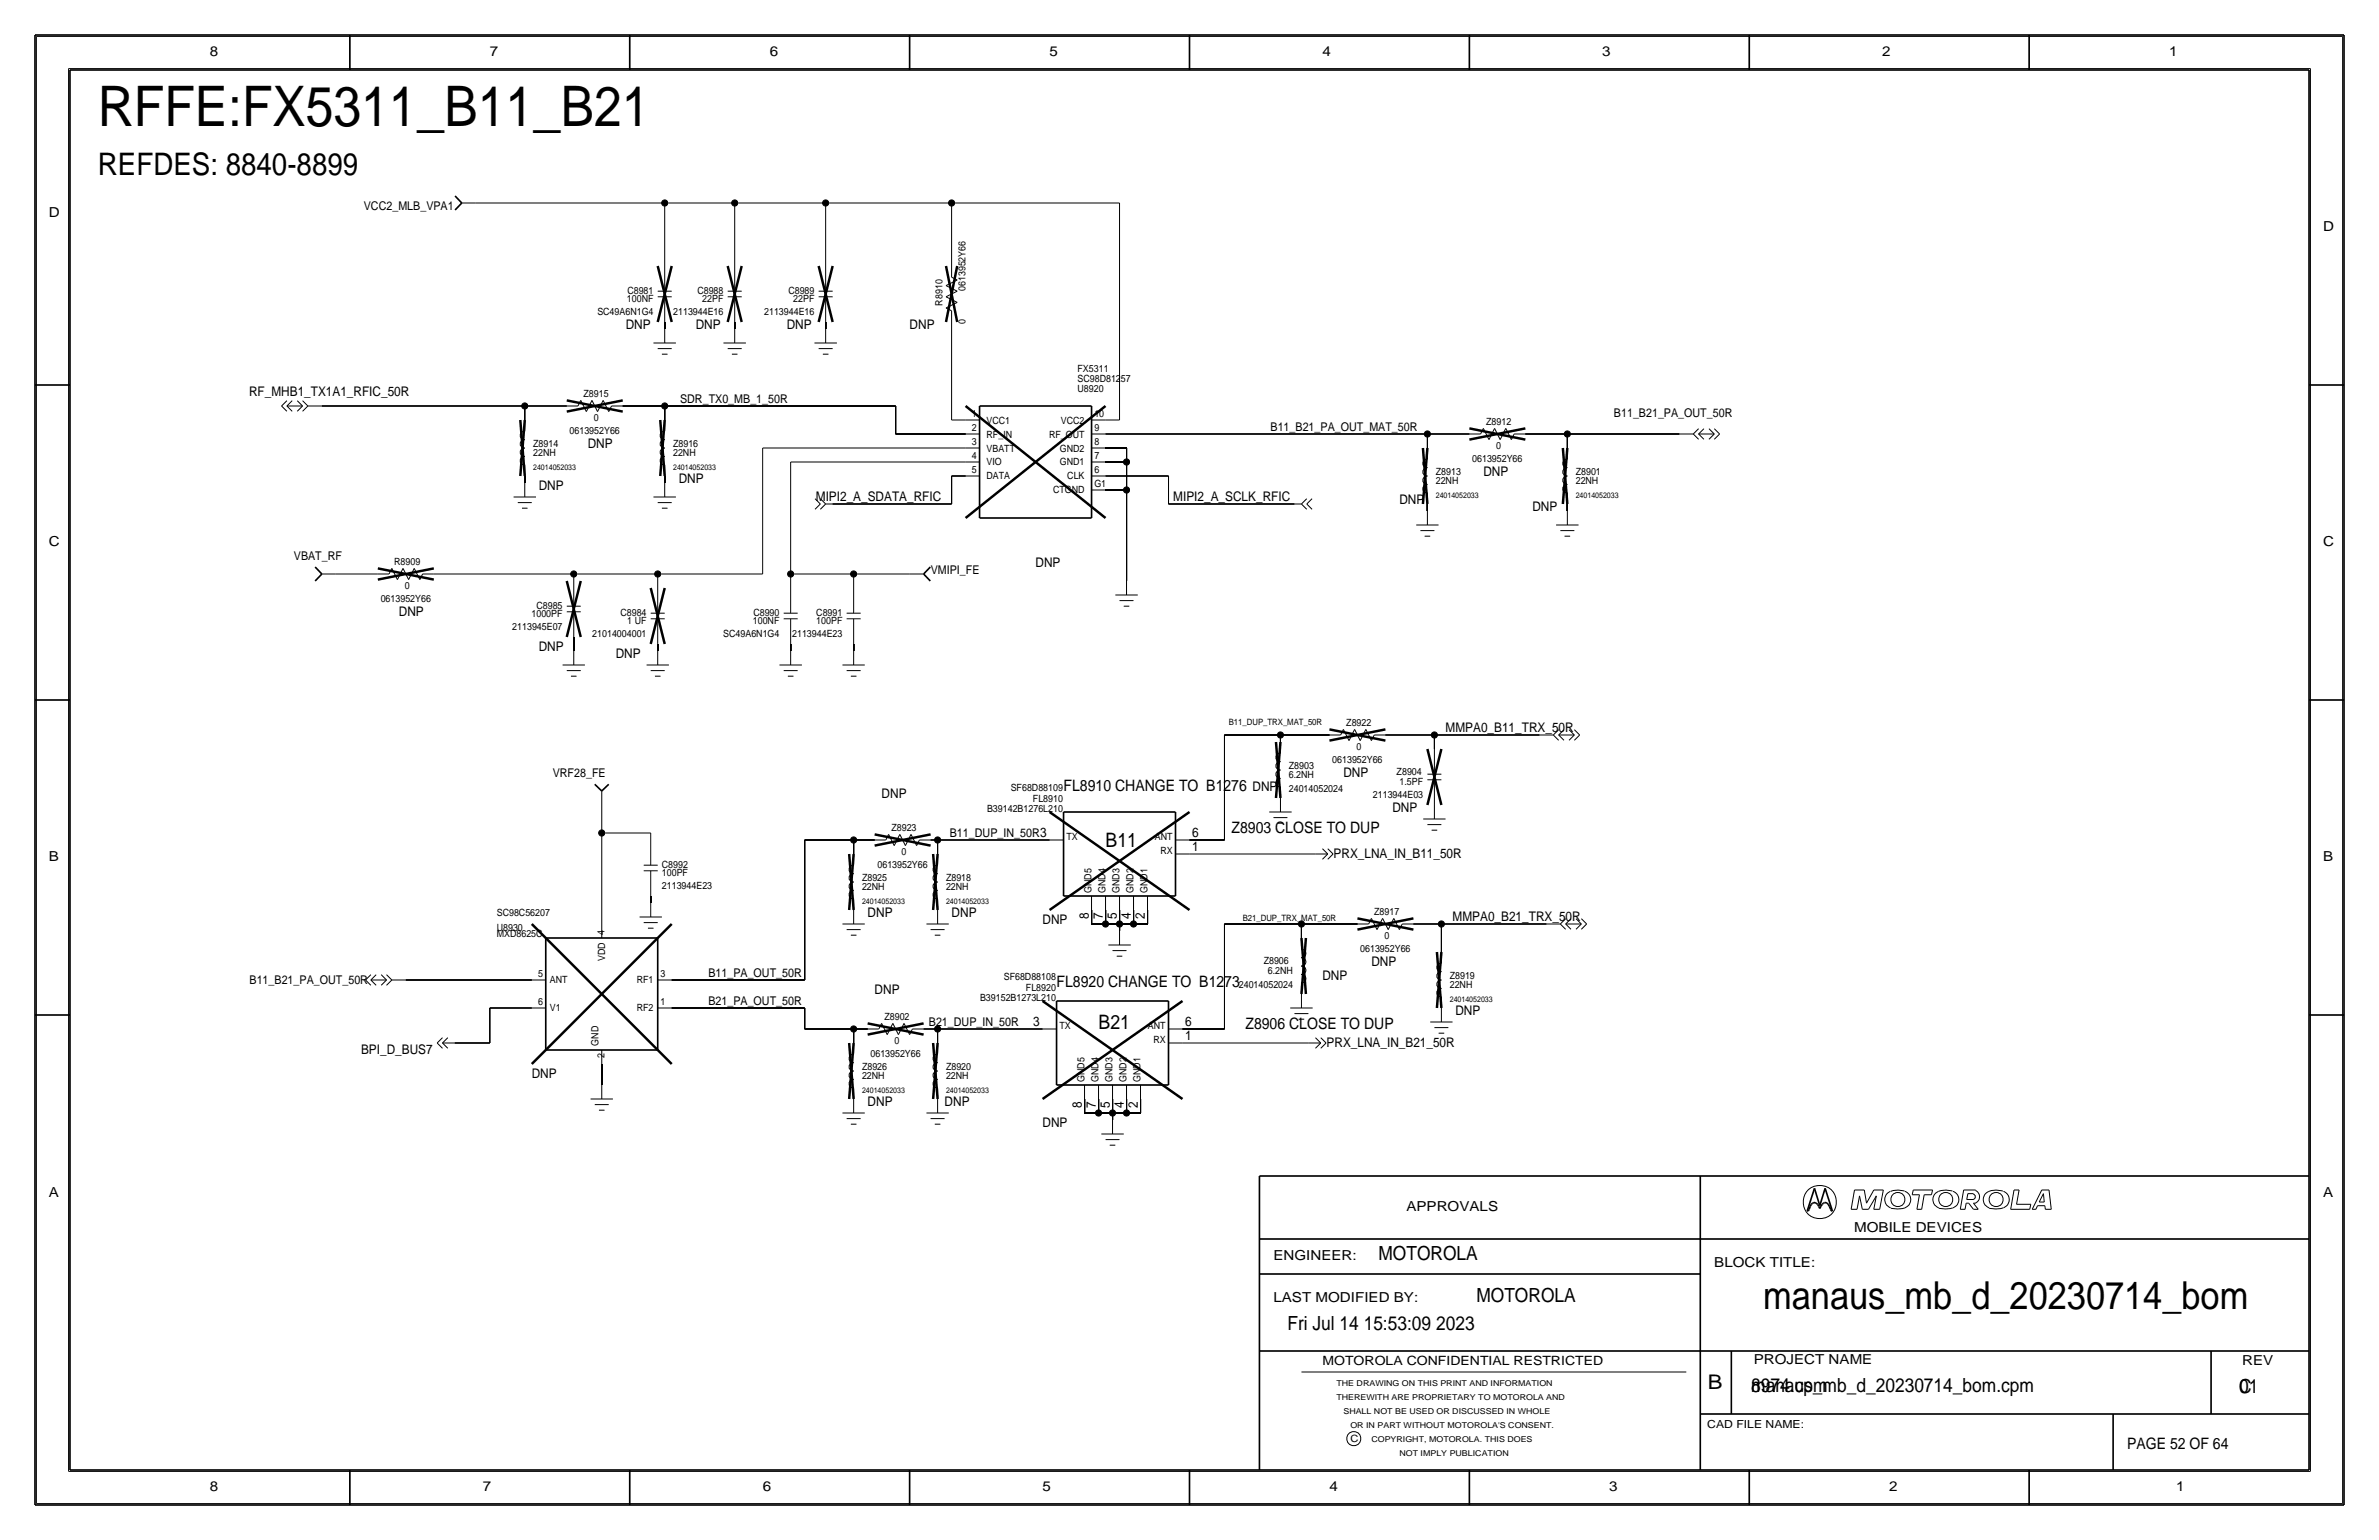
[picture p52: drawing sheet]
<svg xmlns="http://www.w3.org/2000/svg" width="432mm" height="279mm" viewBox="0 0 432 279" stroke-linecap="round" stroke-linejoin="round" font-family="sans-serif">
<defs><g id="words">
<text font-size="10.1" x="17.8" y="22.9">RFFE:FX5311_B11_B21</text>
<text font-size="7" x="320" y="237.5">manaus_mb_d_20230714_bom</text>
<text font-size="5.6" x="17.8" y="31.8">REFDES: 8840-8899</text>
<text font-size="3.7" x="310" y="252.1">B</text>
<g font-size="3.6">
<text x="200.7" y="153.7">B11</text>
<text x="199.4" y="186.7">B21</text>
</g>
<g font-size="3.5">
<text x="250.2" y="228.6">MOTOROLA</text>
<text x="268" y="236.2">MOTOROLA</text>
<text x="233.7" y="241.3">Fri Jul 14 15:53:09 2023</text>
<text x="317.9" y="252.6">manaus_mb_d_20230714_bom.cpm</text>
<text x="317.9" y="252.6">8974.cpm</text>
<text x="406.4" y="252.7">C</text>
<text x="406.4" y="252.7">01</text>
</g>
<g font-size="2.9">
<text x="193" y="143.5">FL8910 CHANGE TO B1276</text>
<text x="223.5" y="151.1">Z8903 CLOSE TO DUP</text>
<text x="191.8" y="179.1">FL8920 CHANGE TO B1273</text>
<text x="226.1" y="186.7">Z8906 CLOSE TO DUP</text>
<text x="386.1" y="262.9">PAGE 52 OF 64</text>
</g>
<g font-size="2.5">
<text x="38.1" y="10.2">8</text>
<text x="88.9" y="10.2">7</text>
<text x="139.7" y="10.2">6</text>
<text x="190.5" y="10.2">5</text>
<text x="240" y="10.2">4</text>
<text x="290.8" y="10.2">3</text>
<text x="341.6" y="10.2">2</text>
<text x="393.7" y="10.2">1</text>
<text x="8.9" y="39.4">D</text>
<text x="421.6" y="41.9">D</text>
<text x="8.9" y="99.1">C</text>
<text x="421.6" y="99.1">C</text>
<text x="8.9" y="156.2">B</text>
<text x="421.6" y="156.2">B</text>
<text x="8.9" y="217.2">A</text>
<text x="255.3" y="219.7">APPROVALS</text>
<text x="421.6" y="217.2">A</text>
<text x="336.5" y="223.5">MOBILE DEVICES</text>
<text x="231.1" y="228.6">ENGINEER:</text>
<text x="311.1" y="229.9">BLOCK TITLE:</text>
<text x="231.1" y="236.2">LAST MODIFIED BY:</text>
<text x="318.3" y="247.5">PROJECT NAME</text>
<text x="407" y="247.6">REV</text>
<text x="38.1" y="270.5">8</text>
<text x="87.6" y="270.5">7</text>
<text x="138.4" y="270.5">6</text>
<text x="189.2" y="270.5">5</text>
<text x="241.3" y="270.5">4</text>
<text x="292.1" y="270.5">3</text>
<text x="342.9" y="270.5">2</text>
<text x="395" y="270.5">1</text>
</g>
<g font-size="2.4">
<text x="113.6" y="59.7">DNP</text>
<text x="126.3" y="59.7">DNP</text>
<text x="142.8" y="59.7">DNP</text>
<text x="165.1" y="59.7">DNP</text>
<text x="45.2" y="71.9">RF_MHB1_TX1A1_RFIC_50R</text>
<text x="106.7" y="81.3">DNP</text>
<text x="97.8" y="88.9">DNP</text>
<text x="123.2" y="87.6">DNP</text>
<text x="269.2" y="86.4">DNP</text>
<text x="148.1" y="90.9">MIPI2_A_SDATA_RFIC</text>
<text x="213" y="90.9">MIPI2_A_SCLK_RFIC</text>
<text x="254" y="91.4">DNP</text>
<text x="278.1" y="92.7">DNP</text>
<text x="188" y="102.9">DNP</text>
<text x="72.4" y="111.8">DNP</text>
<text x="97.8" y="118.1">DNP</text>
<text x="111.8" y="119.4">DNP</text>
<text x="262.4" y="132.8">MMPA0_B11_TRX_50R</text>
<text x="227.3" y="143.5">DNP</text>
<text x="243.8" y="141">DNP</text>
<text x="160" y="144.8">DNP</text>
<text x="252.7" y="147.3">DNP</text>
<text x="216.4" y="154.4">1</text>
<text x="216.4" y="151.9">6</text>
<text x="242.1" y="155.7">PRX_LNA_IN_B11_50R</text>
<text x="157.5" y="166.4">DNP</text>
<text x="172.7" y="166.4">DNP</text>
<text x="189.2" y="167.6">DNP</text>
<text x="197.6" y="166.8" transform="rotate(-90 197.6 166.8)">8</text>
<text x="200.2" y="166.8" transform="rotate(-90 200.2 166.8)">7</text>
<text x="202.7" y="166.8" transform="rotate(-90 202.7 166.8)">5</text>
<text x="205.2" y="166.8" transform="rotate(-90 205.2 166.8)">4</text>
<text x="207.8" y="166.8" transform="rotate(-90 207.8 166.8)">2</text>
<text x="263.7" y="167.1">MMPA0_B21_TRX_50R</text>
<text x="240" y="177.8">DNP</text>
<text x="248.9" y="175.3">DNP</text>
<text x="158.7" y="180.3">DNP</text>
<text x="264.2" y="184.1">DNP</text>
<text x="65.5" y="191.3">BPI_D_BUS7</text>
<text x="187.5" y="186.2">3</text>
<text x="215.1" y="188.7">1</text>
<text x="215.1" y="186.2">6</text>
<text x="240.8" y="190">PRX_LNA_IN_B21_50R</text>
<text x="96.5" y="195.6">DNP</text>
<text x="157.5" y="200.7">DNP</text>
<text x="171.4" y="200.7">DNP</text>
<text x="196.3" y="201.1" transform="rotate(-90 196.3 201.1)">8</text>
<text x="198.9" y="201.1" transform="rotate(-90 198.9 201.1)">7</text>
<text x="201.4" y="201.1" transform="rotate(-90 201.4 201.1)">5</text>
<text x="204" y="201.1" transform="rotate(-90 204 201.1)">4</text>
<text x="206.5" y="201.1" transform="rotate(-90 206.5 201.1)">2</text>
<text x="189.2" y="204.5">DNP</text>
</g>
<text font-size="2.3" x="240" y="247.6">MOTOROLA CONFIDENTIAL RESTRICTED</text>
<g font-size="2.2">
<text x="66" y="38.1">VCC2_MLB_VPA1</text>
<text x="123.4" y="73.2">SDR_TX0_MB_1_50R</text>
<text x="292.9" y="75.7">B11_B21_PA_OUT_50R</text>
<text x="230.6" y="78.2">B11_B21_PA_OUT_MAT_50R</text>
<text x="53.3" y="101.6">VBAT_RF</text>
<text x="168.9" y="104.1">VMIPI_FE</text>
<text x="100.3" y="141">VRF28_FE</text>
<text x="172.4" y="151.9">B11_DUP_IN_50R3</text>
<text x="45.3" y="178.6">B11_B21_PA_OUT_50R</text>
<text x="128.6" y="177.3">B11_PA_OUT_50R</text>
<text x="128.6" y="182.4">B21_PA_OUT_50R</text>
<text x="168.6" y="186.2">B21_DUP_IN_50R</text>
</g>
<text font-size="2" x="309.9" y="259.1">CAD FILE NAME:</text>
<g font-size="1.8">
<text x="113.9" y="53.3">C8981</text>
<text x="126.6" y="53.3">C8988</text>
<text x="143.1" y="53.3">C8989</text>
<text x="175.3" y="52.8" transform="rotate(-90 175.3 52.8)">0613952Y66</text>
<text x="108.4" y="57.2">SC49A6N1G4</text>
<text x="113.8" y="54.9">100NF</text>
<text x="122.2" y="57.2">2113944E16</text>
<text x="127.5" y="54.9">22PF</text>
<text x="138.7" y="57.2">2113944E16</text>
<text x="144" y="54.9">22PF</text>
<text x="171.1" y="55.5" transform="rotate(-90 171.1 55.5)">R8910</text>
<text x="175.3" y="58.9" transform="rotate(-90 175.3 58.9)">0</text>
<text x="195.6" y="71.1">U8920</text>
<text x="195.6" y="69.3">SC98D81257</text>
<text x="195.6" y="67.5">FX5311</text>
<text x="105.9" y="72">Z8915</text>
<text x="107.8" y="76.3">0</text>
<text x="176.4" y="75.7">1</text>
<text x="179.1" y="76.9">VCC1</text>
<text x="192.6" y="76.9">VCC2</text>
<text x="198.6" y="75.7">10</text>
<text x="269.8" y="77.1">Z8912</text>
<text x="96.8" y="82.8">22NH</text>
<text x="96.8" y="81.1">Z8914</text>
<text x="103.4" y="78.7">0613952Y66</text>
<text x="122.2" y="82.8">22NH</text>
<text x="122.2" y="81.1">Z8916</text>
<text x="176.4" y="83.4">4</text>
<text x="176.4" y="80.8">3</text>
<text x="176.4" y="78.3">2</text>
<text x="179.1" y="81.9">VBATT</text>
<text x="179.1" y="79.4">RF_IN</text>
<text x="190.4" y="79.4">RF_OUT</text>
<text x="192.4" y="81.9">GND2</text>
<text x="198.6" y="78.3">9</text>
<text x="198.6" y="80.8">8</text>
<text x="198.6" y="83.4">7</text>
<text x="267.2" y="83.8">0613952Y66</text>
<text x="271.6" y="81.4">0</text>
<text x="176.4" y="85.9">5</text>
<text x="179.1" y="84.4">VIO</text>
<text x="179.1" y="87">DATA</text>
<text x="191.1" y="89.5">CTGND</text>
<text x="192.4" y="84.4">GND1</text>
<text x="193.7" y="87">CLK</text>
<text x="198.6" y="88.4">G1</text>
<text x="198.6" y="85.9">6</text>
<text x="260.6" y="86.2">Z8913</text>
<text x="260.6" y="87.9">22NH</text>
<text x="286" y="87.9">22NH</text>
<text x="286" y="86.2">Z8901</text>
<text x="71.5" y="102.5">R8909</text>
<text x="73.5" y="106.8">0</text>
<text x="69.1" y="109.2">0613952Y66</text>
<text x="96.5" y="112">1000PF</text>
<text x="97.4" y="110.5">C8985</text>
<text x="112.6" y="111.8">C8984</text>
<text x="113.9" y="113.3">1 UF</text>
<text x="136.6" y="113.3">100NF</text>
<text x="136.7" y="111.8">C8990</text>
<text x="148.2" y="113.3">100PF</text>
<text x="148.2" y="111.8">C8991</text>
<text x="93" y="114.3">2113945E07</text>
<text x="107.5" y="115.6">21014004001</text>
<text x="131.3" y="115.6">SC49A6N1G4</text>
<text x="143.8" y="115.6">2113944E23</text>
<text x="244.4" y="131.7">Z8922</text>
<text x="246.2" y="136">0</text>
<text x="183.5" y="143.5">SF68D88109</text>
<text x="233.9" y="143.8">24014052024</text>
<text x="233.9" y="141.2">6.2NH</text>
<text x="233.9" y="139.5">Z8903</text>
<text x="241.8" y="138.4">0613952Y66</text>
<text x="253.5" y="140.6">Z8904</text>
<text x="254" y="142.5">1.5PF</text>
<text x="179.2" y="147.3">B39142B1276L210</text>
<text x="187.5" y="145.4">FL8910</text>
<text x="249.2" y="144.8">2113944E03</text>
<text x="161.8" y="150.8">Z8923</text>
<text x="163.6" y="155">0</text>
<text x="193.5" y="152.4">TX</text>
<text x="209.6" y="152.4">ANT</text>
<text x="210.6" y="154.9">RX</text>
<text x="120.1" y="159">100PF</text>
<text x="120.1" y="161.3">2113944E23</text>
<text x="120.1" y="157.5">C8992</text>
<text x="156.5" y="161.5">22NH</text>
<text x="156.5" y="159.8">Z8925</text>
<text x="159.3" y="157.5">0613952Y66</text>
<text x="171.7" y="161.5">22NH</text>
<text x="171.7" y="159.8">Z8918</text>
<text x="90.2" y="166.2">SC98C56207</text>
<text x="198.1" y="162.1" transform="rotate(-90 198.1 162.1)">GND5</text>
<text x="200.7" y="162.1" transform="rotate(-90 200.7 162.1)">GND4</text>
<text x="203.2" y="162.1" transform="rotate(-90 203.2 162.1)">GND3</text>
<text x="205.7" y="162.1" transform="rotate(-90 205.7 162.1)">GND2</text>
<text x="208.3" y="162.1" transform="rotate(-90 208.3 162.1)">GND1</text>
<text x="249.4" y="166">Z8917</text>
<text x="90.2" y="170.1">MXD8625C</text>
<text x="90.2" y="168.9">U8930</text>
<text x="109.7" y="169.7" transform="rotate(-90 109.7 169.7)">4</text>
<text x="246.9" y="172.7">0613952Y66</text>
<text x="251.3" y="170.3">0</text>
<text x="97.7" y="177.3">5</text>
<text x="99.8" y="178.4">ANT</text>
<text x="109.8" y="174.3" transform="rotate(-90 109.8 174.3)">VDD</text>
<text x="115.6" y="178.4">RF1</text>
<text x="119.9" y="177.3">3</text>
<text x="182.2" y="177.8">SF68D88108</text>
<text x="186.2" y="179.7">FL8920</text>
<text x="224.9" y="179.3">24014052024</text>
<text x="229.4" y="174.9">Z8906</text>
<text x="230.1" y="176.8">6.2NH</text>
<text x="263.1" y="177.6">Z8919</text>
<text x="263.1" y="179.3">22NH</text>
<text x="97.7" y="182.4">6</text>
<text x="99.8" y="183.5">V1</text>
<text x="115.6" y="183.5">RF2</text>
<text x="119.9" y="182.4">1</text>
<text x="160.5" y="185.1">Z8902</text>
<text x="177.9" y="181.6">B39152B1273L210</text>
<text x="108.6" y="189.7" transform="rotate(-90 108.6 189.7)">GND</text>
<text x="109.7" y="191.9" transform="rotate(-90 109.7 191.9)">2</text>
<text x="158" y="191.8">0613952Y66</text>
<text x="162.4" y="189.3">0</text>
<text x="192.3" y="186.7">TX</text>
<text x="208.4" y="186.7">ANT</text>
<text x="209.3" y="189.2">RX</text>
<text x="156.5" y="195.8">22NH</text>
<text x="156.5" y="194.1">Z8926</text>
<text x="171.7" y="195.8">22NH</text>
<text x="171.7" y="194.1">Z8920</text>
<text x="196.8" y="196.3" transform="rotate(-90 196.8 196.3)">GND5</text>
<text x="199.4" y="196.3" transform="rotate(-90 199.4 196.3)">GND4</text>
<text x="201.9" y="196.3" transform="rotate(-90 201.9 196.3)">GND3</text>
<text x="204.5" y="196.3" transform="rotate(-90 204.5 196.3)">GND2</text>
<text x="207" y="196.3" transform="rotate(-90 207 196.3)">GND1</text>
<text x="245.1" y="261.6">C</text>
</g>
<g font-size="1.6">
<text x="223" y="131.6">B11_DUP_TRX_MAT_50R</text>
<text x="225.6" y="167.1">B21_DUP_TRX_MAT_50R</text>
</g>
<g font-size="1.5">
<text x="242.6" y="251.5">THE DRAWING ON THIS PRINT AND INFORMATION</text>
<text x="242.6" y="254">THEREWITH ARE PROPRIETARY TO MOTOROLA AND</text>
<text x="243.8" y="256.5">SHALL NOT BE USED OR DISCUSSED IN WHOLE</text>
<text x="245.1" y="259.1">OR IN PART WITHOUT MOTOROLA'S CONSENT.</text>
<text x="248.9" y="261.6">COPYRIGHT, MOTOROLA. THIS DOES</text>
<text x="254" y="264.2">NOT IMPLY PUBLICATION</text>
</g>
<g font-size="1.4">
<text x="96.8" y="85.3">24014052033</text>
<text x="122.2" y="85.3">24014052033</text>
<text x="260.6" y="90.4">24014052033</text>
<text x="286" y="90.4">24014052033</text>
<text x="156.5" y="164.1">24014052033</text>
<text x="171.7" y="164.1">24014052033</text>
<text x="263.1" y="181.9">24014052033</text>
<text x="156.5" y="198.4">24014052033</text>
<text x="171.7" y="198.4">24014052033</text>
</g>
</g></defs>
<!-- layer: Nets -->
<g fill="none" stroke="#000" stroke-width=".18">
<path d="M86.4 36.8h34.2zM120.6 36.8v11.5zM120.6 36.8h12.7zM133.3 36.8v11.5zM133.3 36.8h16.6zM149.9 36.8v11.5zM149.9 36.8h22.8zM172.7 36.8v11.5zM172.7 36.8h30.5zM203.2 36.8v39.4zM120.6 58.4v1.3zM133.3 58.4v1.3z"/>
<path d="M149.9 58.4v1.3zM172.7 58.4v17.8zM58.4 73.7h36.8zM95.2 73.7v2.5zM95.2 73.7h7.7zM113 73.7h7.6zM120.6 73.7v2.5zM120.6 73.7h42zM162.6 73.7v5zM162.6 78.7h12.7zM172.7 76.2h2.6zM200.7 76.2h2.5z"/>
<path d="M200.7 78.7h58.4zM259.1 78.7v2.6zM259.1 78.7h7.6zM276.9 78.7h7.6zM284.5 78.7v2.6zM284.5 78.7h20.3zM95.2 86.4v1.2zM120.6 86.4v1.2zM138.4 81.3h36.9zM138.4 81.3v22.8zM143.5 83.8h31.8zM143.5 83.8v20.3z"/>
<path d="M151.1 91.4h21.6zM172.7 86.4h2.6zM172.7 86.4v5zM200.7 81.3h3.8zM200.7 83.8h3.8zM200.7 88.9h3.8zM200.7 86.4h11.4zM204.5 81.3v2.5zM204.5 88.9v16.5zM204.5 83.8v5.1zM212.1 86.4v5zM212.1 91.4h22.8z"/>
<path d="M259.1 91.4v1.3zM284.5 91.4v1.3zM61 104.1h7.6zM78.7 104.1h25.4zM104.1 115.6v2.5zM104.1 104.1v1.3zM104.1 104.1h15.3zM119.4 116.8v1.3zM119.4 104.1v2.6zM119.4 104.1h19zM143.5 116.8v1.3zM143.5 104.1v2.6z"/>
<path d="M143.5 104.1h11.4zM154.9 116.8v1.3zM154.9 104.1v2.6zM154.9 104.1h10.2zM222.2 133.3v19.1zM222.2 133.3h10.2zM232.4 133.3v1.3zM232.4 133.3h8.9zM251.5 133.3h8.8zM260.3 133.3v2.6zM260.3 133.3h19.1zM109.2 151.1v16.5z"/>
<path d="M109.2 146v5.1zM109.2 151.1h8.9zM118.1 151.1v1.3zM146 152.4v25.4zM146 152.4h8.9zM154.9 152.4h3.8zM154.9 152.4v2.5zM168.9 152.4h1.3zM170.2 152.4v2.5zM170.2 152.4h20.3zM215.9 152.4h6.3zM215.9 154.9h22.9z"/>
<path d="M73.7 177.8h22.8zM118.1 162.6v1.2zM121.9 177.8h24.1zM198.1 165.1v2.5zM198.1 167.6h2.6zM200.7 165.1v2.5zM200.7 167.6h2.5zM203.2 167.6h2.5zM203.2 167.6v1.3zM203.2 165.1v2.5zM205.7 165.1v2.5zM205.7 167.6h2.6z"/>
<path d="M208.3 165.1v2.5zM222.2 167.6v19.1zM222.2 167.6h14zM236.2 167.6v2.6zM236.2 167.6h10.2zM256.5 167.6h5.1zM261.6 167.6v5.1zM261.6 167.6h19.1zM82.5 189.2h6.4zM88.9 182.9v6.3zM88.9 182.9h7.6zM109.2 193v3.8z"/>
<path d="M121.9 182.9h24.1zM146 182.9v3.8zM146 186.7h8.9zM154.9 186.7v2.5zM154.9 186.7h2.6zM167.6 186.7h2.6zM170.2 186.7v2.5zM170.2 186.7h19zM196.8 199.4v2.5zM199.4 199.4v2.5zM201.9 199.4v2.5zM204.5 199.4v2.5z"/>
<path d="M207 199.4v2.5zM214.6 186.7h7.6zM214.6 189.2h22.9zM196.8 201.9h2.6zM199.4 201.9h2.5zM201.9 201.9v1.3zM201.9 201.9h2.6zM204.5 201.9h2.5z"/>
</g>
<g fill="#000" stroke="#000" stroke-width=".18">
<circle cx="120.6" cy="36.8" r=".56"/>
<circle cx="133.3" cy="36.8" r=".56"/>
<circle cx="149.9" cy="36.8" r=".56"/>
<circle cx="172.7" cy="36.8" r=".56"/>
<circle cx="95.2" cy="73.7" r=".56"/>
<circle cx="120.6" cy="73.7" r=".56"/>
<circle cx="259.1" cy="78.7" r=".56"/>
<circle cx="284.5" cy="78.7" r=".56"/>
<circle cx="204.5" cy="83.8" r=".56"/>
<circle cx="204.5" cy="88.9" r=".56"/>
<circle cx="104.1" cy="104.1" r=".56"/>
<circle cx="119.4" cy="104.1" r=".56"/>
<circle cx="143.5" cy="104.1" r=".56"/>
<circle cx="154.9" cy="104.1" r=".56"/>
<circle cx="232.4" cy="133.3" r=".56"/>
<circle cx="260.3" cy="133.3" r=".56"/>
<circle cx="109.2" cy="151.1" r=".56"/>
<circle cx="154.9" cy="152.4" r=".56"/>
<circle cx="170.2" cy="152.4" r=".56"/>
<circle cx="200.7" cy="167.6" r=".56"/>
<circle cx="203.2" cy="167.6" r=".56"/>
<circle cx="205.7" cy="167.6" r=".56"/>
<circle cx="236.2" cy="167.6" r=".56"/>
<circle cx="261.6" cy="167.6" r=".56"/>
<circle cx="154.9" cy="186.7" r=".56"/>
<circle cx="170.2" cy="186.7" r=".56"/>
<circle cx="199.4" cy="201.9" r=".56"/>
<circle cx="201.9" cy="201.9" r=".56"/>
<circle cx="204.5" cy="201.9" r=".56"/>
</g>
<!-- layer: Components -->
<g fill="none" stroke="#000" stroke-width=".18">
<path d="M83.8 36.8h2.6zM119.4 52.8h2.5zM119.4 53.8h2.5zM120.6 53.8v4.6zM120.6 48.3v4.5zM120.6 59.7v2.5zM132.1 52.8h2.5zM132.1 53.8h2.5zM133.3 53.8v4.6zM133.3 48.3v4.5zM133.3 59.7v2.5zM148.6 52.8h2.5z"/>
<path d="M148.6 53.8h2.5zM149.9 53.8v4.6zM149.9 48.3v4.5zM149.9 59.7v2.5zM171.7 55.9l1 .5zM171.7 55.9l2-1zM171.7 53.8l2 1.1zM171.7 53.8l2-1zM171.7 51.8l2 1zM171.7 51.8l2-1zM172.7 48.3v2zM172.7 56.4v2z"/>
<path d="M172.7 50.3l1 .5zM51.1 73.7l1 .9zM51.1 73.7l1-1zM52.1 73.7l.9 .9zM52.1 73.7h2.8zM52.1 73.7l.9-1zM53.9 72.7l1 1zM54.9 73.7l-1 .9zM54.9 72.7l1 1zM55.9 73.7l-1 .9zM55.9 73.7h2.5zM95.2 76.2v2z"/>
<path d="M95.2 78.3a.74 .74 0 0 0-.8 .7 .74 .74 0 0 0 .8 .8M95.2 79.8a.74 .74 0 0 0-.8 .7 .74 .74 0 0 0 .8 .8M102.9 73.7h2zM105.4 72.6l-.5 1.1zM105.4 72.6l1 2.1zM107.4 72.6l-1 2.1zM107.4 72.6l1.1 2.1zM109.5 72.6l-1 2.1zM109.5 72.6l1 2.1zM111 73.7h2zM111 73.7l-.5 1zM118.6 62.2h4.1z"/>
<path d="M119.4 63.2h2.5zM120.1 64.3h1.1zM120.6 76.2v2zM120.6 78.3a.74 .74 0 0 0-.8 .7 .74 .74 0 0 0 .8 .8M120.6 79.8a.74 .74 0 0 0-.8 .7 .74 .74 0 0 0 .8 .8M131.3 62.2h4.1zM132.1 63.2h2.5zM132.8 64.3h1.1zM147.8 62.2h4.1zM148.6 63.2h2.5zM149.4 64.3h1zM175.3 78.7h2.5z"/>
<path d="M175.3 76.2h2.5zM198.1 76.2h2.6zM198.1 78.7h2.6zM266.7 78.7h2zM269.2 77.7l-.5 1zM269.2 77.7l1.1 2.1zM271.3 77.7l-1 2.1zM271.3 77.7l1 2.1zM273.3 77.7l-1 2.1zM273.3 77.7l1 2.1zM274.8 78.7h2.1zM274.8 78.7l-.5 1.1z"/>
<path d="M304.8 78.7h2.5zM307.3 78.7l1 1zM308.3 78.7l1 1zM308.3 78.7l1-.9zM308.3 78.7h2.8zM308.3 77.8l-1 .9zM310.2 79.7l.9-1zM310.2 77.8l.9 .9zM311.1 77.8l1 .9zM312.1 78.7l-1 1zM93.2 90.2h4.1zM94 91.2h2.5z"/>
<path d="M94.7 92.2h1.1zM95.2 84.3v2.1zM95.2 87.6v2.6zM95.2 81.3a.74 .74 0 0 0-.8 .8 .74 .74 0 0 0 .8 .7M95.2 82.9a.74 .74 0 0 0-.8 .7 .74 .74 0 0 0 .8 .7M118.6 90.2h4.1zM119.4 91.2h2.5zM120.1 92.2h1.1zM120.6 84.3v2.1zM120.6 87.6v2.6zM120.6 81.3a.74 .74 0 0 0-.8 .8 .74 .74 0 0 0 .8 .7M120.6 82.9a.74 .74 0 0 0-.8 .7 .74 .74 0 0 0 .8 .7"/>
<path d="M147.9 90.5l1 .9zM148.9 91.4l-1 1zM148.9 90.5l1 .9zM149.9 91.4l-1 1zM149.9 91.4h1.2zM175.3 86.4h2.5zM175.3 83.8h2.5zM175.3 81.3h2.5zM198.1 88.9h2.6zM198.1 81.3h2.6zM198.1 83.8h2.6zM198.1 86.4h2.6z"/>
<path d="M234.9 91.4h1.3zM236.2 91.4l1 1zM237.2 91.4l1 1zM237.2 90.5l-1 .9zM238.2 90.5l-1 .9zM257 95.2h4.1zM257.8 96.3h2.5zM258.6 97.3h1zM259.1 92.7v2.5zM259.1 89.4v2zM259.1 81.3v2zM259.1 83.4a.74 .74 0 0 0-.9 .7 .74 .74 0 0 0 .9 .7"/>
<path d="M259.1 86.4a.74 .74 0 0 0-.9 .7 .74 .74 0 0 0 .9 .8M259.1 87.9a.74 .74 0 0 0-.9 .8 .74 .74 0 0 0 .9 .7M259.1 84.9a.74 .74 0 0 0-.9 .7 .74 .74 0 0 0 .9 .8M282.4 95.2h4.1zM283.2 96.3h2.6zM284 97.3h1zM284.5 92.7v2.5zM284.5 89.4v2zM284.5 81.3v2zM284.5 83.4a.74 .74 0 0 0-.9 .7 .74 .74 0 0 0 .9 .7M284.5 86.4a.74 .74 0 0 0-.9 .7 .74 .74 0 0 0 .9 .8M284.5 87.9a.74 .74 0 0 0-.9 .8 .74 .74 0 0 0 .9 .7"/>
<path d="M284.5 84.9a.74 .74 0 0 0-.9 .7 .74 .74 0 0 0 .9 .8M58.4 104.1h2.6zM68.6 104.1h2zM71.1 103.1l-.5 1zM71.1 103.1l1 2.1zM73.2 103.1l-1.1 2.1zM73.2 103.1l1 2.1zM75.2 103.1l-1 2.1zM75.2 103.1l1 2.1zM76.7 104.1h2zM76.7 104.1l-.5 1.1zM102.9 110h2.5z"/>
<path d="M102.9 111h2.5zM104.1 118.1v2.6zM104.1 111v4.6zM104.1 105.4v4.6zM118.1 111.3h2.5zM118.1 112.3h2.5zM119.4 118.1v2.6zM119.4 112.3v4.5zM119.4 106.7v4.6zM142.2 111.3h2.6zM142.2 112.3h2.6zM143.5 118.1v2.6z"/>
<path d="M143.5 112.3v4.5zM143.5 106.7v4.6zM153.7 111.3h2.5zM153.7 112.3h2.5zM154.9 118.1v2.6zM154.9 112.3v4.5zM154.9 106.7v4.6zM165.1 104.1h2.5zM202.4 107.9h4.1zM203.2 109h2.5zM204 110h1zM204.5 105.4v2.5z"/>
<path d="M102.1 120.7h4.1zM102.9 121.7h2.5zM103.6 122.7h1zM117.3 120.7h4.1zM118.1 121.7h2.5zM118.9 122.7h1zM141.5 120.7h4zM142.2 121.7h2.6zM143 122.7h1zM152.9 120.7h4.1zM153.7 121.7h2.5zM154.4 122.7h1z"/>
<path d="M232.4 134.6v2.1zM232.4 136.7a.74 .74 0 0 0-.8 .7 .74 .74 0 0 0 .8 .8M232.4 139.8a.74 .74 0 0 0-.8 .7 .74 .74 0 0 0 .8 .7M232.4 138.2a.74 .74 0 0 0-.8 .8 .74 .74 0 0 0 .8 .7M241.3 133.3h2zM243.8 132.3l-.5 1zM243.8 132.3l1.1 2.1zM245.9 132.3l-1 2.1zM245.9 132.3l1 2.1zM247.9 132.3l-1 2.1zM247.9 132.3l1 2.1zM249.4 133.3h2.1z"/>
<path d="M249.4 133.3l-.5 1.1zM260.3 135.9v4.6zM279.4 133.3h2.5zM281.9 133.3l1 1zM282.9 133.3l1-.9zM282.9 133.3l1 1zM282.9 133.3h2.9zM282.9 132.4l-1 .9zM284.8 132.4l1 .9zM285.8 133.3l-1 1zM285.8 132.4l.9 .9zM286.7 133.3l-.9 1z"/>
<path d="M109.2 143.5v2.5zM116.8 157h2.6zM116.8 158h2.6zM118.1 158v4.6zM118.1 152.4v4.6zM154.9 154.9v2.1zM154.9 157a.74 .74 0 0 0-.8 .8 .74 .74 0 0 0 .8 .7M154.9 158.5a.74 .74 0 0 0-.8 .8 .74 .74 0 0 0 .8 .7M158.7 152.4h2.1zM161.3 151.4l-.5 1zM161.3 151.4l1 2zM163.3 151.4l-1 2z"/>
<path d="M163.3 151.4l1 2zM165.4 151.4l-1.1 2zM165.4 151.4l1 2zM166.9 152.4h2zM166.9 152.4l-.5 1zM170.2 154.9v2.1zM170.2 157a.74 .74 0 0 0-.9 .8 .74 .74 0 0 0 .9 .7M170.2 158.5a.74 .74 0 0 0-.9 .8 .74 .74 0 0 0 .9 .7M190.5 152.4h2.5zM213.4 154.9h2.5zM213.4 152.4h2.5zM230.4 147.3h4z"/>
<path d="M231.1 148.3h2.6zM231.9 149.4h1zM232.4 142.7v2.1zM232.4 144.8v2.5zM232.4 141.3a.74 .74 0 0 0-.8 .7 .74 .74 0 0 0 .8 .7M238.8 154.9h2.2zM240 154l1 .9zM241 154l1 .9zM241 155.9l1-1zM241 154.9l-1 1zM258.3 148.6h4.1zM259.1 140.5h2.5z"/>
<path d="M259.1 141.5h2.5zM259.1 149.6h2.5zM259.8 150.6h1.1zM260.3 141.5v4.5zM260.3 146v2.6zM66.3 177.8l1 1zM66.3 177.8l1-1zM67.3 177.8l1 1zM67.3 177.8h2.9zM67.3 177.8l1-1zM69.2 176.8l1 1zM70.2 177.8l-1 1z"/>
<path d="M70.2 176.8l.9 1zM71.1 177.8l-.9 1zM71.1 177.8h2.6zM96.5 177.8h2.6zM109.2 167.6v2.6zM116.1 166.4h4zM116.8 167.4h2.6zM117.6 168.4h1zM118.1 163.8v2.6zM119.4 177.8h2.5zM152.9 167.6h4.1zM153.7 168.7h2.5z"/>
<path d="M154.4 169.7h1zM154.9 165.1v2.5zM154.9 163.1v2zM154.9 160.1a.74 .74 0 0 0-.8 .7 .74 .74 0 0 0 .8 .7M154.9 161.6a.74 .74 0 0 0-.8 .7 .74 .74 0 0 0 .8 .8M168.1 167.6h4.1zM168.9 168.7h2.5zM169.7 169.7h1zM170.2 163.1v2zM170.2 165.1v2.5zM170.2 160.1a.74 .74 0 0 0-.9 .7 .74 .74 0 0 0 .9 .7M170.2 161.6a.74 .74 0 0 0-.9 .7 .74 .74 0 0 0 .9 .8"/>
<path d="M198.1 162.6v2.5zM200.7 162.6v2.5zM201.2 171.4h4zM201.9 172.5h2.6zM202.7 173.5h1zM203.2 168.9v2.5zM203.2 162.6v2.5zM205.7 162.6v2.5zM208.3 162.6v2.5zM236.2 172.3a.75 .75 0 0 1 .8 .7 .75 .75 0 0 1-.8 .7M236.2 175.3a.75 .75 0 0 1 .8 .7 .75 .75 0 0 1-.8 .8M236.2 176.8a.75 .75 0 0 1 .8 .8 .75 .75 0 0 1-.8 .7"/>
<path d="M236.2 173.8a.75 .75 0 0 1 .8 .7 .75 .75 0 0 1-.8 .8M236.2 178.3v2zM236.2 170.2v2zM246.4 167.6h2zM248.9 166.6l-.5 1zM248.9 166.6l1 2.1zM251 166.6l-1.1 2.1zM251 166.6l1 2.1zM253 166.6l-1 2.1zM253 166.6l1 2.1zM254.5 167.6h2zM254.5 167.6l-.5 1.1z"/>
<path d="M261.6 172.7v2.1zM261.6 174.8a.74 .74 0 0 0-.8 .7 .74 .74 0 0 0 .8 .8M261.6 177.9a.74 .74 0 0 0-.8 .7 .74 .74 0 0 0 .8 .7M261.6 179.4a.74 .74 0 0 0-.8 .7 .74 .74 0 0 0 .8 .7M261.6 176.3a.74 .74 0 0 0-.8 .8 .74 .74 0 0 0 .8 .7M280.7 167.6h2.5zM283.2 167.6l1 1zM284.2 167.6l.9 1zM284.2 167.6h2.8zM284.2 166.7l-1 .9zM285.1 166.7l-.9 .9zM286.1 166.7l.9 .9z"/>
<path d="M287 167.6l-.9 1zM287 166.7l1 .9zM287 168.6l1-1zM79.3 189.2l1 1zM80.3 188.3l-1 .9zM80.3 189.2h2.2zM80.3 189.2l1 1zM81.3 188.3l-1 .9zM96.5 182.9h2.6zM107.2 199.4h4.1zM109.2 190.5v2.5zM109.2 196.8v2.6z"/>
<path d="M119.4 182.9h2.5zM154.9 199.4v2.5zM154.9 197.4v2zM154.9 189.2v2.1zM154.9 191.3a.74 .74 0 0 0-.8 .7 .74 .74 0 0 0 .8 .8M154.9 194.4a.74 .74 0 0 0-.8 .7 .74 .74 0 0 0 .8 .7M154.9 195.9a.74 .74 0 0 0-.8 .7 .74 .74 0 0 0 .8 .8M154.9 192.8a.74 .74 0 0 0-.8 .8 .74 .74 0 0 0 .8 .7M157.5 186.7h2zM160 185.7l-.5 1zM160 185.7l1 2zM162.1 185.7l-1.1 2z"/>
<path d="M162.1 185.7l1 2zM164.1 185.7l-1 2zM164.1 185.7l1 2zM165.6 186.7h2zM165.6 186.7l-.5 1zM170.2 199.4v2.5zM170.2 197.4v2zM170.2 189.2v2.1zM170.2 191.3a.74 .74 0 0 0-.9 .7 .74 .74 0 0 0 .9 .8M170.2 194.4a.74 .74 0 0 0-.9 .7 .74 .74 0 0 0 .9 .7M170.2 195.9a.74 .74 0 0 0-.9 .7 .74 .74 0 0 0 .9 .8M170.2 192.8a.74 .74 0 0 0-.9 .8 .74 .74 0 0 0 .9 .7"/>
<path d="M189.2 186.7h2.6zM196.8 196.8v2.6zM199.4 196.8v2.6zM201.9 196.8v2.6zM204.5 196.8v2.6zM207 196.8v2.6zM212.1 189.2h2.5zM212.1 186.7h2.5zM234.2 182.9h4.1zM234.9 183.9h2.6zM235.7 184.9h1zM236.2 180.3v2.6z"/>
<path d="M237.5 189.2h2.2zM238.8 188.3l.9 .9zM238.8 190.2l.9-1zM239.7 188.3l1 .9zM240.7 189.2l-1 1zM259.6 185.4h4.1zM260.3 186.4h2.6zM261.1 187.5h1zM261.6 180.8v2.1zM261.6 182.9v2.5zM107.9 200.4h2.6zM108.7 201.4h1z"/>
<path d="M152.9 201.9h4.1zM153.7 202.9h2.5zM154.4 204h1zM168.1 201.9h4.1zM168.9 202.9h2.5zM169.7 204h1zM199.9 205.7h4.1zM200.7 206.8h2.5zM201.4 207.8h1zM201.9 203.2v2.5z"/>
</g>
<g fill="none" stroke="#000" stroke-width=".3">
<path d="M82.6 35.6l1.2 1.2zM83.8 36.8l-1.2 1.3zM177.8 73.7h20.3zM177.8 73.7v20.3zM198.1 73.7v20.3zM177.8 94h20.3zM57.2 102.9l1.2 1.2zM58.4 104.1l-1.2 1.3zM167.6 104.1l1.3 1.3zM168.9 102.9l-1.3 1.2zM107.9 142.3l1.3 1.2zM109.2 143.5l1.3-1.2z"/>
<path d="M193 147.3h20.4zM193 147.3v15.3zM213.4 147.3v15.3zM99.1 170.2h20.3zM99.1 170.2v20.3zM119.4 170.2v20.3zM193 162.6h20.4zM99.1 190.5h20.3zM191.8 181.6h20.3zM191.8 181.6v15.2zM191.8 196.8h20.3zM212.1 181.6v15.2z"/>
</g>
<g fill="none" stroke="#000" stroke-width=".45">
<path d="M119.4 48.3l2.5 10.1zM121.9 48.3l-2.5 10.1zM132.1 48.3l2.5 10.1zM134.6 48.3l-2.5 10.1zM148.6 48.3l2.5 10.1zM151.1 48.3l-2.5 10.1zM171.7 48.3l2 10.1zM173.7 48.3l-2 10.1zM94.4 76.2l.8 10.2zM95.2 76.2l-.8 10.2zM102.9 74.7l10.1-2.1zM102.9 72.6l10.1 2.1z"/>
<path d="M119.8 76.2l.8 10.2zM120.6 76.2l-.8 10.2zM175.3 73.7l25.4 20.3zM266.7 79.8l10.2-2.1zM266.7 77.7l10.2 2.1zM175.3 94l25.4-20.3zM258.3 81.3l.8 10.1zM259.1 81.3l-.8 10.1zM283.7 81.3l.8 10.1zM284.5 81.3l-.8 10.1zM68.6 105.2l10.1-2.1zM68.6 103.1l10.1 2.1z"/>
<path d="M102.9 105.4l2.5 10.2zM105.4 105.4l-2.5 10.2zM118.1 106.7l2.5 10.1zM120.6 106.7l-2.5 10.1zM231.6 134.6l.8 10.2zM232.4 134.6l-.8 10.2zM241.3 134.4l10.2-2.1zM241.3 132.3l10.2 2.1zM259.1 135.9l2.5 10.1zM261.6 135.9l-2.5 10.1zM154.1 154.9l.8 10.2zM154.9 154.9l-.8 10.2z"/>
<path d="M158.7 153.4l10.2-2zM158.7 151.4l10.2 2zM169.4 154.9l.8 10.2zM170.2 154.9l-.8 10.2zM190.5 147.3l25.4 17.8zM96.5 167.6l25.4 25.4zM190.5 165.1l25.4-17.8zM236.2 170.2l.8 10.1zM237 170.2l-.8 10.1zM246.4 168.7l10.1-2.1zM246.4 166.6l10.1 2.1zM260.8 172.7l.8 10.2z"/>
<path d="M261.6 172.7l-.8 10.2zM96.5 193l25.4-25.4zM154.1 189.2l.8 10.2zM154.9 189.2l-.8 10.2zM157.5 187.7l10.1-2zM157.5 185.7l10.1 2zM169.4 189.2l.8 10.2zM170.2 189.2l-.8 10.2zM189.2 199.4l25.4-17.8zM189.2 181.6l25.4 17.8z"/>
</g>
<!-- layer: Page Border and Title Block -->
<g fill="none" stroke="#000" stroke-width=".3">
<path d="M6.3 6.4h419.1zM6.3 6.4v266.6zM12.7 12.7h406.4zM12.7 12.7v254zM63.5 6.4v6.3zM114.3 6.4v6.3zM165.1 6.4v6.3zM215.9 6.4v6.3zM266.7 6.4v6.3zM317.5 6.4v6.3zM368.3 6.4v6.3zM419.1 12.7v254z"/>
<path d="M425.4 6.4v266.6zM6.3 69.8h6.4zM419.1 69.8h6.3zM6.3 127h6.4zM419.1 127h6.3zM6.3 184.1h6.4zM419.1 184.1h6.3zM228.6 213.4v53.3zM228.6 213.4h190.5zM308.6 213.4v53.3zM328 219.7h.2zM328.4 219.4l-.2 .3z"/>
<path d="M328.6 218.8l-.2 .6zM328.8 218.5l-.2 .3zM329 218.3l.2-.1zM329 218.3l-.2 .2zM329.2 218.2h.2zM329.3 215.6l1 3.1zM329.3 215.6l-1.3 4.1zM329.4 218.2l.2 .1zM329.6 218.3l.3 .2zM329.9 218.5l.2 .3zM330.1 218.8l.2 .5zM330.5 218.8l-.2 .5z"/>
<path d="M330.8 218.5l-.3 .3zM331 218.3l-.2 .2zM331 218.3l.2-.1zM331.2 218.2h.2zM331.3 215.6l1.3 4.1zM331.3 215.6l-1 3.1zM331.4 218.2l.2 .1zM331.6 218.3l.2 .2zM331.8 218.5l.2 .3zM332 218.8l.3 .6zM332.3 219.4l.1 .3zM332.4 219.7h.2z"/>
<path d="M228.6 224.8h190.5zM228.6 231.1h80zM228.6 245.1h190.5zM308.6 256.5h110.5zM314.2 245.1v11.4zM383.5 256.5v10.2zM401.3 245.1v11.4zM6.3 273h419.1zM12.7 266.7h406.4zM63.5 266.7v6.3zM114.3 266.7v6.3zM165.1 266.7v6.3z"/>
<path d="M215.9 266.7v6.3zM266.7 266.7v6.3zM317.5 266.7v6.3zM368.3 266.7v6.3z"/>
</g>
<g fill="none" stroke="#000" stroke-width=".18">
<path d="M6.6 6.6h418.6zM6.6 6.6v266.2zM12.4 12.4h407zM12.4 12.4v254.6zM419.4 12.4v254.6zM425.2 6.6v266.2zM336 219.4h1.1zM336.6 215.9h1.8zM336.6 215.9l-.6 3.5zM337.5 217l-.4 2.4zM337.5 217l.5 2.4zM338 219.4h1.1z"/>
<path d="M338.4 215.9l.4 2.4zM340.1 215.9l-1.3 2.4zM340.1 215.9h1.7zM340.1 219.4h1.1zM340.6 217l-.5 2.4zM340.6 217l-1.5 2.4zM341.8 215.9l-.6 3.5zM343.1 216.2a1.6 1.6 0 0 0-1 1.5 1.6 1.6 0 0 0 1.1 1.5M345.7 216.1h-.2a4 4 0 0 0-2.3 .1M345.7 216.2a1.59 1.59 0 0 1 1.1 1.5 1.59 1.59 0 0 1-1.1 1.5 5.1 5.1 0 0 1-2.5 0M347.1 216.8h1.3zM347.3 215.9l-.2 .9z"/>
<path d="M347.3 215.9h3.5zM347.9 219.4h.9zM348.4 216.8l-.5 2.6zM349.2 216.8l-.4 2.6zM349.2 216.8h1.4zM350.8 215.9l-.2 .9zM354.4 216.1a3.1 3.1 0 0 0-3.3 .7 1.62 1.62 0 0 0 .8 2.4M354.4 219.2a5.1 5.1 0 0 1-2.5 0M354.5 216.2a1.59 1.59 0 0 1 1 1.5 1.59 1.59 0 0 1-1 1.5M355.8 219.4h.9zM356.4 215.9l-.6 3.5zM356.4 215.9h2.2z"/>
<path d="M356.9 218.3h.4zM356.9 218.3l-.2 1.1zM357 217.6h1.2zM357.2 216.6l-.2 1zM357.2 216.6h1zM357.3 218.3l.9 1.1zM358.1 216.7a.5 .5 0 0 1 .4 .4 .5 .5 0 0 1-.4 .5M358.2 219.4h.9zM358.2 218.3l.9 1.1zM358.2 218.3h.4zM358.5 216a1.24 1.24 0 0 1 .8 1.1 1.24 1.24 0 0 1-.8 1.2M363.5 216.1a3.1 3.1 0 0 0-3.3 .7 1.62 1.62 0 0 0 .8 2.4"/>
<path d="M363.6 219.2a5.1 5.1 0 0 1-2.6 0M363.6 216.2a1.59 1.59 0 0 1 1.1 1.5 1.59 1.59 0 0 1-1.1 1.5M364.9 219.4h3.5zM365.6 215.9l-.7 3.5zM365.6 215.9h.9zM366 218.5h2.6zM366.5 215.9l-.5 2.6zM368.6 218.5l-.2 .9zM368.9 219.4h.6zM369.8 218.7l-.3 .7zM369.8 218.7h1.3zM370.1 218.1h.9z"/>
<path d="M370.6 215.9l-1.7 3.5zM370.6 215.9h1.3zM370.9 216.6l-.8 1.5zM370.9 216.6l.1 1.5zM371.1 218.7l.1 .7zM371.2 219.4h1.1zM371.9 215.9l.4 3.5zM236.2 248.9h69.9zM6.6 272.8h418.6zM12.4 267h407z"/>
<circle cx="330.3" cy="218.1" r="3"/>
<circle cx="344.5" cy="217.6" r="1.28"/>
<circle cx="353.2" cy="217.6" r="1.28"/>
<circle cx="362.3" cy="217.6" r="1.28"/>
<circle cx="245.7" cy="261" r="1.28"/>
</g>
<use href="#words"/>
</svg>
